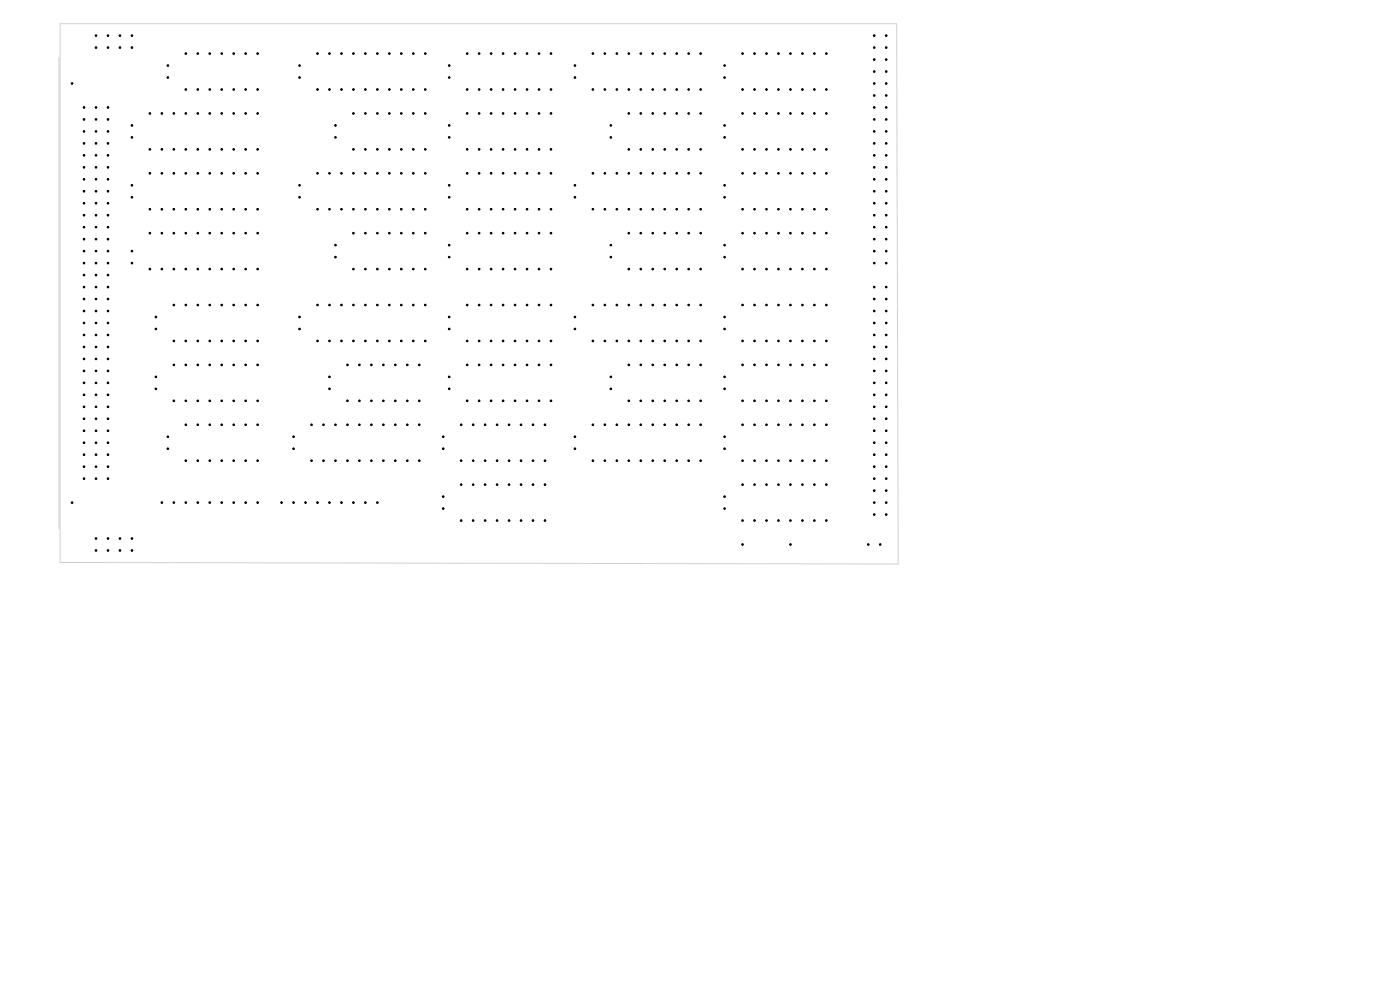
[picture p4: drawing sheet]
<svg xmlns="http://www.w3.org/2000/svg" width="297mm" height="210mm" viewBox="0 0 297 210" stroke-linecap="round" stroke-linejoin="round" font-family="sans-serif">
<path d="M12.5 12.2v100M12.7 5h177.5l.3 114.6-177.8-.3z" fill="none" stroke="#d0d2cd" stroke-width=".21"/>
<g fill="#000" stroke="#000" stroke-width=".21">
<circle cx="15.3" cy="17.7" r=".17"/>
<circle cx="20.4" cy="7.6" r=".17"/>
<circle cx="20.4" cy="10.1" r=".17"/>
<circle cx="22.9" cy="10.1" r=".17"/>
<circle cx="22.9" cy="7.6" r=".17"/>
<circle cx="25.4" cy="10.1" r=".17"/>
<circle cx="25.4" cy="7.6" r=".17"/>
<circle cx="28" cy="10.1" r=".17"/>
<circle cx="28" cy="7.6" r=".17"/>
<circle cx="35.6" cy="16.4" r=".17"/>
<circle cx="35.6" cy="13.9" r=".17"/>
<circle cx="39.4" cy="19" r=".17"/>
<circle cx="39.4" cy="11.4" r=".17"/>
<circle cx="42" cy="19" r=".17"/>
<circle cx="42" cy="11.4" r=".17"/>
<circle cx="44.5" cy="19" r=".17"/>
<circle cx="44.5" cy="11.4" r=".17"/>
<circle cx="47" cy="11.4" r=".17"/>
<circle cx="47" cy="19" r=".17"/>
<circle cx="49.6" cy="11.4" r=".17"/>
<circle cx="49.6" cy="19" r=".17"/>
<circle cx="52.1" cy="11.4" r=".17"/>
<circle cx="52.1" cy="19" r=".17"/>
<circle cx="54.7" cy="19" r=".17"/>
<circle cx="54.7" cy="11.4" r=".17"/>
<circle cx="63.5" cy="16.4" r=".17"/>
<circle cx="63.5" cy="13.9" r=".17"/>
<circle cx="67.4" cy="19" r=".17"/>
<circle cx="67.4" cy="11.4" r=".17"/>
<circle cx="69.9" cy="19" r=".17"/>
<circle cx="69.9" cy="11.4" r=".17"/>
<circle cx="72.4" cy="19" r=".17"/>
<circle cx="72.4" cy="11.4" r=".17"/>
<circle cx="75" cy="19" r=".17"/>
<circle cx="75" cy="11.4" r=".17"/>
<circle cx="77.5" cy="11.4" r=".17"/>
<circle cx="77.5" cy="19" r=".17"/>
<circle cx="80.1" cy="11.4" r=".17"/>
<circle cx="80.1" cy="19" r=".17"/>
<circle cx="82.6" cy="11.4" r=".17"/>
<circle cx="82.6" cy="19" r=".17"/>
<circle cx="85.1" cy="11.4" r=".17"/>
<circle cx="85.1" cy="19" r=".17"/>
<circle cx="87.7" cy="19" r=".17"/>
<circle cx="87.7" cy="11.4" r=".17"/>
<circle cx="90.2" cy="11.4" r=".17"/>
<circle cx="90.2" cy="19" r=".17"/>
<circle cx="95.3" cy="13.9" r=".17"/>
<circle cx="95.3" cy="16.4" r=".17"/>
<circle cx="99.1" cy="11.4" r=".17"/>
<circle cx="99.1" cy="19" r=".17"/>
<circle cx="101.6" cy="11.4" r=".17"/>
<circle cx="101.6" cy="19" r=".17"/>
<circle cx="104.2" cy="11.4" r=".17"/>
<circle cx="104.2" cy="19" r=".17"/>
<circle cx="106.7" cy="19" r=".17"/>
<circle cx="106.7" cy="11.4" r=".17"/>
<circle cx="109.3" cy="11.4" r=".17"/>
<circle cx="109.3" cy="19" r=".17"/>
<circle cx="111.8" cy="19" r=".17"/>
<circle cx="111.8" cy="11.4" r=".17"/>
<circle cx="114.3" cy="11.4" r=".17"/>
<circle cx="114.3" cy="19" r=".17"/>
<circle cx="116.9" cy="11.4" r=".17"/>
<circle cx="116.9" cy="19" r=".17"/>
<circle cx="122" cy="16.4" r=".17"/>
<circle cx="122" cy="13.9" r=".17"/>
<circle cx="125.8" cy="19" r=".17"/>
<circle cx="125.8" cy="11.4" r=".17"/>
<circle cx="128.3" cy="19" r=".17"/>
<circle cx="128.3" cy="11.4" r=".17"/>
<circle cx="130.9" cy="11.4" r=".17"/>
<circle cx="130.9" cy="19" r=".17"/>
<circle cx="133.4" cy="19" r=".17"/>
<circle cx="133.4" cy="11.4" r=".17"/>
<circle cx="135.9" cy="11.4" r=".17"/>
<circle cx="135.9" cy="19" r=".17"/>
<circle cx="138.5" cy="19" r=".17"/>
<circle cx="138.5" cy="11.4" r=".17"/>
<circle cx="141" cy="19" r=".17"/>
<circle cx="141" cy="11.4" r=".17"/>
<circle cx="143.6" cy="19" r=".17"/>
<circle cx="143.6" cy="11.4" r=".17"/>
<circle cx="146.1" cy="19" r=".17"/>
<circle cx="146.1" cy="11.4" r=".17"/>
<circle cx="148.6" cy="11.4" r=".17"/>
<circle cx="148.6" cy="19" r=".17"/>
<circle cx="153.7" cy="16.4" r=".17"/>
<circle cx="153.7" cy="13.9" r=".17"/>
<circle cx="157.5" cy="11.4" r=".17"/>
<circle cx="157.5" cy="19" r=".17"/>
<circle cx="160.1" cy="11.4" r=".17"/>
<circle cx="160.1" cy="19" r=".17"/>
<circle cx="162.6" cy="19" r=".17"/>
<circle cx="162.6" cy="11.4" r=".17"/>
<circle cx="165.1" cy="11.4" r=".17"/>
<circle cx="165.1" cy="19" r=".17"/>
<circle cx="167.7" cy="19" r=".17"/>
<circle cx="167.7" cy="11.4" r=".17"/>
<circle cx="170.2" cy="11.4" r=".17"/>
<circle cx="170.2" cy="19" r=".17"/>
<circle cx="172.8" cy="11.4" r=".17"/>
<circle cx="172.8" cy="19" r=".17"/>
<circle cx="175.3" cy="19" r=".17"/>
<circle cx="175.3" cy="11.4" r=".17"/>
<circle cx="185.5" cy="10.1" r=".17"/>
<circle cx="185.5" cy="7.6" r=".17"/>
<circle cx="185.5" cy="12.6" r=".17"/>
<circle cx="185.5" cy="15.2" r=".17"/>
<circle cx="185.5" cy="17.7" r=".17"/>
<circle cx="188" cy="10.1" r=".17"/>
<circle cx="188" cy="7.6" r=".17"/>
<circle cx="188" cy="12.6" r=".17"/>
<circle cx="188" cy="15.2" r=".17"/>
<circle cx="188" cy="17.7" r=".17"/>
<circle cx="17.8" cy="33" r=".17"/>
<circle cx="17.8" cy="35.5" r=".17"/>
<circle cx="17.8" cy="30.4" r=".17"/>
<circle cx="17.8" cy="27.9" r=".17"/>
<circle cx="17.8" cy="25.3" r=".17"/>
<circle cx="17.8" cy="22.8" r=".17"/>
<circle cx="17.8" cy="38" r=".17"/>
<circle cx="20.4" cy="35.5" r=".17"/>
<circle cx="20.4" cy="38" r=".17"/>
<circle cx="20.4" cy="33" r=".17"/>
<circle cx="20.4" cy="30.4" r=".17"/>
<circle cx="20.4" cy="27.9" r=".17"/>
<circle cx="20.4" cy="25.3" r=".17"/>
<circle cx="20.4" cy="22.8" r=".17"/>
<circle cx="22.9" cy="38" r=".17"/>
<circle cx="22.9" cy="30.4" r=".17"/>
<circle cx="22.9" cy="35.5" r=".17"/>
<circle cx="22.9" cy="27.9" r=".17"/>
<circle cx="22.9" cy="22.8" r=".17"/>
<circle cx="22.9" cy="33" r=".17"/>
<circle cx="22.9" cy="25.3" r=".17"/>
<circle cx="28" cy="39.3" r=".17"/>
<circle cx="28" cy="29.1" r=".17"/>
<circle cx="28" cy="26.6" r=".17"/>
<circle cx="31.8" cy="24.1" r=".17"/>
<circle cx="31.8" cy="36.8" r=".17"/>
<circle cx="31.8" cy="31.7" r=".17"/>
<circle cx="34.3" cy="36.8" r=".17"/>
<circle cx="34.3" cy="24.1" r=".17"/>
<circle cx="34.3" cy="31.7" r=".17"/>
<circle cx="36.9" cy="36.8" r=".17"/>
<circle cx="36.9" cy="31.7" r=".17"/>
<circle cx="36.9" cy="24.1" r=".17"/>
<circle cx="39.4" cy="24.1" r=".17"/>
<circle cx="39.4" cy="36.8" r=".17"/>
<circle cx="39.4" cy="31.7" r=".17"/>
<circle cx="42" cy="36.8" r=".17"/>
<circle cx="42" cy="31.7" r=".17"/>
<circle cx="42" cy="24.1" r=".17"/>
<circle cx="44.5" cy="24.1" r=".17"/>
<circle cx="44.5" cy="36.8" r=".17"/>
<circle cx="44.5" cy="31.7" r=".17"/>
<circle cx="47" cy="36.8" r=".17"/>
<circle cx="47" cy="24.1" r=".17"/>
<circle cx="47" cy="31.7" r=".17"/>
<circle cx="49.6" cy="36.8" r=".17"/>
<circle cx="49.6" cy="24.1" r=".17"/>
<circle cx="49.6" cy="31.7" r=".17"/>
<circle cx="52.1" cy="24.1" r=".17"/>
<circle cx="52.1" cy="36.8" r=".17"/>
<circle cx="52.1" cy="31.7" r=".17"/>
<circle cx="54.7" cy="24.1" r=".17"/>
<circle cx="54.7" cy="36.8" r=".17"/>
<circle cx="54.7" cy="31.7" r=".17"/>
<circle cx="63.5" cy="39.3" r=".17"/>
<circle cx="67.4" cy="36.8" r=".17"/>
<circle cx="69.9" cy="36.8" r=".17"/>
<circle cx="71.2" cy="26.6" r=".17"/>
<circle cx="71.2" cy="29.1" r=".17"/>
<circle cx="72.4" cy="36.8" r=".17"/>
<circle cx="75" cy="24.1" r=".17"/>
<circle cx="75" cy="31.7" r=".17"/>
<circle cx="75" cy="36.8" r=".17"/>
<circle cx="77.5" cy="31.7" r=".17"/>
<circle cx="77.5" cy="24.1" r=".17"/>
<circle cx="77.5" cy="36.8" r=".17"/>
<circle cx="80.1" cy="36.8" r=".17"/>
<circle cx="80.1" cy="31.7" r=".17"/>
<circle cx="80.1" cy="24.1" r=".17"/>
<circle cx="82.6" cy="36.8" r=".17"/>
<circle cx="82.6" cy="31.7" r=".17"/>
<circle cx="82.6" cy="24.1" r=".17"/>
<circle cx="85.1" cy="24.1" r=".17"/>
<circle cx="85.1" cy="31.7" r=".17"/>
<circle cx="85.1" cy="36.8" r=".17"/>
<circle cx="87.7" cy="31.7" r=".17"/>
<circle cx="87.7" cy="24.1" r=".17"/>
<circle cx="87.7" cy="36.8" r=".17"/>
<circle cx="90.2" cy="31.7" r=".17"/>
<circle cx="90.2" cy="36.8" r=".17"/>
<circle cx="90.2" cy="24.1" r=".17"/>
<circle cx="95.3" cy="39.3" r=".17"/>
<circle cx="95.3" cy="26.6" r=".17"/>
<circle cx="95.3" cy="29.1" r=".17"/>
<circle cx="99.1" cy="36.8" r=".17"/>
<circle cx="99.1" cy="31.7" r=".17"/>
<circle cx="99.1" cy="24.1" r=".17"/>
<circle cx="101.6" cy="36.8" r=".17"/>
<circle cx="101.6" cy="31.7" r=".17"/>
<circle cx="101.6" cy="24.1" r=".17"/>
<circle cx="104.2" cy="36.8" r=".17"/>
<circle cx="104.2" cy="24.1" r=".17"/>
<circle cx="104.2" cy="31.7" r=".17"/>
<circle cx="106.7" cy="24.1" r=".17"/>
<circle cx="106.7" cy="36.8" r=".17"/>
<circle cx="106.7" cy="31.7" r=".17"/>
<circle cx="109.3" cy="36.8" r=".17"/>
<circle cx="109.3" cy="31.7" r=".17"/>
<circle cx="109.3" cy="24.1" r=".17"/>
<circle cx="111.8" cy="24.1" r=".17"/>
<circle cx="111.8" cy="36.8" r=".17"/>
<circle cx="111.8" cy="31.7" r=".17"/>
<circle cx="114.3" cy="24.1" r=".17"/>
<circle cx="114.3" cy="36.8" r=".17"/>
<circle cx="114.3" cy="31.7" r=".17"/>
<circle cx="116.9" cy="31.7" r=".17"/>
<circle cx="116.9" cy="24.1" r=".17"/>
<circle cx="116.9" cy="36.8" r=".17"/>
<circle cx="122" cy="39.3" r=".17"/>
<circle cx="125.8" cy="36.8" r=".17"/>
<circle cx="128.3" cy="36.8" r=".17"/>
<circle cx="129.6" cy="29.1" r=".17"/>
<circle cx="129.6" cy="26.6" r=".17"/>
<circle cx="130.9" cy="36.8" r=".17"/>
<circle cx="133.4" cy="24.1" r=".17"/>
<circle cx="133.4" cy="36.8" r=".17"/>
<circle cx="133.4" cy="31.7" r=".17"/>
<circle cx="135.9" cy="31.7" r=".17"/>
<circle cx="135.9" cy="36.8" r=".17"/>
<circle cx="135.9" cy="24.1" r=".17"/>
<circle cx="138.5" cy="24.1" r=".17"/>
<circle cx="138.5" cy="31.7" r=".17"/>
<circle cx="138.5" cy="36.8" r=".17"/>
<circle cx="141" cy="24.1" r=".17"/>
<circle cx="141" cy="31.7" r=".17"/>
<circle cx="141" cy="36.8" r=".17"/>
<circle cx="143.6" cy="24.1" r=".17"/>
<circle cx="143.6" cy="31.7" r=".17"/>
<circle cx="143.6" cy="36.8" r=".17"/>
<circle cx="146.1" cy="24.1" r=".17"/>
<circle cx="146.1" cy="31.7" r=".17"/>
<circle cx="146.1" cy="36.8" r=".17"/>
<circle cx="148.6" cy="36.8" r=".17"/>
<circle cx="148.6" cy="24.1" r=".17"/>
<circle cx="148.6" cy="31.7" r=".17"/>
<circle cx="153.7" cy="29.1" r=".17"/>
<circle cx="153.7" cy="26.6" r=".17"/>
<circle cx="153.7" cy="39.3" r=".17"/>
<circle cx="157.5" cy="31.7" r=".17"/>
<circle cx="157.5" cy="24.1" r=".17"/>
<circle cx="157.5" cy="36.8" r=".17"/>
<circle cx="160.1" cy="31.7" r=".17"/>
<circle cx="160.1" cy="24.1" r=".17"/>
<circle cx="160.1" cy="36.8" r=".17"/>
<circle cx="162.6" cy="24.1" r=".17"/>
<circle cx="162.6" cy="36.8" r=".17"/>
<circle cx="162.6" cy="31.7" r=".17"/>
<circle cx="165.1" cy="31.7" r=".17"/>
<circle cx="165.1" cy="36.8" r=".17"/>
<circle cx="165.1" cy="24.1" r=".17"/>
<circle cx="167.7" cy="31.7" r=".17"/>
<circle cx="167.7" cy="24.1" r=".17"/>
<circle cx="167.7" cy="36.8" r=".17"/>
<circle cx="170.2" cy="31.7" r=".17"/>
<circle cx="170.2" cy="36.8" r=".17"/>
<circle cx="170.2" cy="24.1" r=".17"/>
<circle cx="172.8" cy="24.1" r=".17"/>
<circle cx="172.8" cy="36.8" r=".17"/>
<circle cx="172.8" cy="31.7" r=".17"/>
<circle cx="175.3" cy="36.8" r=".17"/>
<circle cx="175.3" cy="24.1" r=".17"/>
<circle cx="175.3" cy="31.7" r=".17"/>
<circle cx="185.5" cy="22.8" r=".17"/>
<circle cx="185.5" cy="33" r=".17"/>
<circle cx="185.5" cy="35.5" r=".17"/>
<circle cx="185.5" cy="38" r=".17"/>
<circle cx="185.5" cy="20.3" r=".17"/>
<circle cx="185.5" cy="25.3" r=".17"/>
<circle cx="185.5" cy="27.9" r=".17"/>
<circle cx="185.5" cy="30.4" r=".17"/>
<circle cx="188" cy="25.3" r=".17"/>
<circle cx="188" cy="38" r=".17"/>
<circle cx="188" cy="22.8" r=".17"/>
<circle cx="188" cy="33" r=".17"/>
<circle cx="188" cy="35.5" r=".17"/>
<circle cx="188" cy="27.9" r=".17"/>
<circle cx="188" cy="30.4" r=".17"/>
<circle cx="188" cy="20.3" r=".17"/>
<circle cx="17.8" cy="40.6" r=".17"/>
<circle cx="17.8" cy="43.1" r=".17"/>
<circle cx="17.8" cy="45.7" r=".17"/>
<circle cx="17.8" cy="55.8" r=".17"/>
<circle cx="17.8" cy="50.7" r=".17"/>
<circle cx="17.8" cy="48.2" r=".17"/>
<circle cx="17.8" cy="58.4" r=".17"/>
<circle cx="17.8" cy="53.3" r=".17"/>
<circle cx="20.4" cy="40.6" r=".17"/>
<circle cx="20.4" cy="43.1" r=".17"/>
<circle cx="20.4" cy="45.7" r=".17"/>
<circle cx="20.4" cy="58.4" r=".17"/>
<circle cx="20.4" cy="53.3" r=".17"/>
<circle cx="20.4" cy="50.7" r=".17"/>
<circle cx="20.4" cy="55.8" r=".17"/>
<circle cx="20.4" cy="48.2" r=".17"/>
<circle cx="22.9" cy="40.6" r=".17"/>
<circle cx="22.9" cy="43.1" r=".17"/>
<circle cx="22.9" cy="45.7" r=".17"/>
<circle cx="22.9" cy="53.3" r=".17"/>
<circle cx="22.9" cy="55.8" r=".17"/>
<circle cx="22.9" cy="48.2" r=".17"/>
<circle cx="22.9" cy="58.4" r=".17"/>
<circle cx="22.9" cy="50.7" r=".17"/>
<circle cx="28" cy="41.8" r=".17"/>
<circle cx="28" cy="53.3" r=".17"/>
<circle cx="28" cy="55.8" r=".17"/>
<circle cx="31.8" cy="57.1" r=".17"/>
<circle cx="31.8" cy="44.4" r=".17"/>
<circle cx="31.8" cy="49.5" r=".17"/>
<circle cx="34.3" cy="44.4" r=".17"/>
<circle cx="34.3" cy="57.1" r=".17"/>
<circle cx="34.3" cy="49.5" r=".17"/>
<circle cx="36.9" cy="49.5" r=".17"/>
<circle cx="36.9" cy="44.4" r=".17"/>
<circle cx="36.9" cy="57.1" r=".17"/>
<circle cx="39.4" cy="49.5" r=".17"/>
<circle cx="39.4" cy="44.4" r=".17"/>
<circle cx="39.4" cy="57.1" r=".17"/>
<circle cx="42" cy="44.4" r=".17"/>
<circle cx="42" cy="57.1" r=".17"/>
<circle cx="42" cy="49.5" r=".17"/>
<circle cx="44.5" cy="44.4" r=".17"/>
<circle cx="44.5" cy="49.5" r=".17"/>
<circle cx="44.5" cy="57.1" r=".17"/>
<circle cx="47" cy="49.5" r=".17"/>
<circle cx="47" cy="57.1" r=".17"/>
<circle cx="47" cy="44.4" r=".17"/>
<circle cx="49.6" cy="49.5" r=".17"/>
<circle cx="49.6" cy="44.4" r=".17"/>
<circle cx="49.6" cy="57.1" r=".17"/>
<circle cx="52.1" cy="49.5" r=".17"/>
<circle cx="52.1" cy="57.1" r=".17"/>
<circle cx="52.1" cy="44.4" r=".17"/>
<circle cx="54.7" cy="49.5" r=".17"/>
<circle cx="54.7" cy="44.4" r=".17"/>
<circle cx="54.7" cy="57.1" r=".17"/>
<circle cx="63.5" cy="41.8" r=".17"/>
<circle cx="67.4" cy="44.4" r=".17"/>
<circle cx="69.9" cy="44.4" r=".17"/>
<circle cx="71.2" cy="54.5" r=".17"/>
<circle cx="71.2" cy="52" r=".17"/>
<circle cx="72.4" cy="44.4" r=".17"/>
<circle cx="75" cy="44.4" r=".17"/>
<circle cx="75" cy="49.5" r=".17"/>
<circle cx="75" cy="57.1" r=".17"/>
<circle cx="77.5" cy="49.5" r=".17"/>
<circle cx="77.5" cy="44.4" r=".17"/>
<circle cx="77.5" cy="57.1" r=".17"/>
<circle cx="80.1" cy="57.1" r=".17"/>
<circle cx="80.1" cy="44.4" r=".17"/>
<circle cx="80.1" cy="49.5" r=".17"/>
<circle cx="82.6" cy="49.5" r=".17"/>
<circle cx="82.6" cy="57.1" r=".17"/>
<circle cx="82.6" cy="44.4" r=".17"/>
<circle cx="85.1" cy="49.5" r=".17"/>
<circle cx="85.1" cy="44.4" r=".17"/>
<circle cx="85.1" cy="57.1" r=".17"/>
<circle cx="87.7" cy="44.4" r=".17"/>
<circle cx="87.7" cy="49.5" r=".17"/>
<circle cx="87.7" cy="57.1" r=".17"/>
<circle cx="90.2" cy="44.4" r=".17"/>
<circle cx="90.2" cy="57.1" r=".17"/>
<circle cx="90.2" cy="49.5" r=".17"/>
<circle cx="95.3" cy="41.8" r=".17"/>
<circle cx="95.3" cy="54.5" r=".17"/>
<circle cx="95.3" cy="52" r=".17"/>
<circle cx="99.1" cy="44.4" r=".17"/>
<circle cx="99.1" cy="57.1" r=".17"/>
<circle cx="99.1" cy="49.5" r=".17"/>
<circle cx="101.6" cy="44.4" r=".17"/>
<circle cx="101.6" cy="57.1" r=".17"/>
<circle cx="101.6" cy="49.5" r=".17"/>
<circle cx="104.2" cy="49.5" r=".17"/>
<circle cx="104.2" cy="44.4" r=".17"/>
<circle cx="104.2" cy="57.1" r=".17"/>
<circle cx="106.7" cy="44.4" r=".17"/>
<circle cx="106.7" cy="49.5" r=".17"/>
<circle cx="106.7" cy="57.1" r=".17"/>
<circle cx="109.3" cy="44.4" r=".17"/>
<circle cx="109.3" cy="49.5" r=".17"/>
<circle cx="109.3" cy="57.1" r=".17"/>
<circle cx="111.8" cy="49.5" r=".17"/>
<circle cx="111.8" cy="44.4" r=".17"/>
<circle cx="111.8" cy="57.1" r=".17"/>
<circle cx="114.3" cy="57.1" r=".17"/>
<circle cx="114.3" cy="49.5" r=".17"/>
<circle cx="114.3" cy="44.4" r=".17"/>
<circle cx="116.9" cy="49.5" r=".17"/>
<circle cx="116.9" cy="44.4" r=".17"/>
<circle cx="116.9" cy="57.1" r=".17"/>
<circle cx="122" cy="41.8" r=".17"/>
<circle cx="125.8" cy="44.4" r=".17"/>
<circle cx="128.3" cy="44.4" r=".17"/>
<circle cx="129.6" cy="54.5" r=".17"/>
<circle cx="129.6" cy="52" r=".17"/>
<circle cx="130.9" cy="44.4" r=".17"/>
<circle cx="133.4" cy="49.5" r=".17"/>
<circle cx="133.4" cy="44.4" r=".17"/>
<circle cx="133.4" cy="57.1" r=".17"/>
<circle cx="135.9" cy="57.1" r=".17"/>
<circle cx="135.9" cy="49.5" r=".17"/>
<circle cx="135.9" cy="44.4" r=".17"/>
<circle cx="138.5" cy="49.5" r=".17"/>
<circle cx="138.5" cy="44.4" r=".17"/>
<circle cx="138.5" cy="57.1" r=".17"/>
<circle cx="141" cy="57.1" r=".17"/>
<circle cx="141" cy="44.4" r=".17"/>
<circle cx="141" cy="49.5" r=".17"/>
<circle cx="143.6" cy="49.5" r=".17"/>
<circle cx="143.6" cy="44.4" r=".17"/>
<circle cx="143.6" cy="57.1" r=".17"/>
<circle cx="146.1" cy="49.5" r=".17"/>
<circle cx="146.1" cy="44.4" r=".17"/>
<circle cx="146.1" cy="57.1" r=".17"/>
<circle cx="148.6" cy="49.5" r=".17"/>
<circle cx="148.6" cy="57.1" r=".17"/>
<circle cx="148.6" cy="44.4" r=".17"/>
<circle cx="153.7" cy="41.8" r=".17"/>
<circle cx="153.7" cy="52" r=".17"/>
<circle cx="153.7" cy="54.5" r=".17"/>
<circle cx="157.5" cy="57.1" r=".17"/>
<circle cx="157.5" cy="44.4" r=".17"/>
<circle cx="157.5" cy="49.5" r=".17"/>
<circle cx="160.1" cy="44.4" r=".17"/>
<circle cx="160.1" cy="49.5" r=".17"/>
<circle cx="160.1" cy="57.1" r=".17"/>
<circle cx="162.6" cy="44.4" r=".17"/>
<circle cx="162.6" cy="49.5" r=".17"/>
<circle cx="162.6" cy="57.1" r=".17"/>
<circle cx="165.1" cy="57.1" r=".17"/>
<circle cx="165.1" cy="49.5" r=".17"/>
<circle cx="165.1" cy="44.4" r=".17"/>
<circle cx="167.7" cy="57.1" r=".17"/>
<circle cx="167.7" cy="44.4" r=".17"/>
<circle cx="167.7" cy="49.5" r=".17"/>
<circle cx="170.2" cy="44.4" r=".17"/>
<circle cx="170.2" cy="57.1" r=".17"/>
<circle cx="170.2" cy="49.5" r=".17"/>
<circle cx="172.8" cy="49.5" r=".17"/>
<circle cx="172.8" cy="44.4" r=".17"/>
<circle cx="172.8" cy="57.1" r=".17"/>
<circle cx="175.3" cy="49.5" r=".17"/>
<circle cx="175.3" cy="44.4" r=".17"/>
<circle cx="175.3" cy="57.1" r=".17"/>
<circle cx="185.5" cy="43.1" r=".17"/>
<circle cx="185.5" cy="40.6" r=".17"/>
<circle cx="185.5" cy="45.7" r=".17"/>
<circle cx="185.5" cy="50.7" r=".17"/>
<circle cx="185.5" cy="53.3" r=".17"/>
<circle cx="185.5" cy="48.2" r=".17"/>
<circle cx="185.5" cy="55.8" r=".17"/>
<circle cx="188" cy="43.1" r=".17"/>
<circle cx="188" cy="40.6" r=".17"/>
<circle cx="188" cy="48.2" r=".17"/>
<circle cx="188" cy="45.7" r=".17"/>
<circle cx="188" cy="53.3" r=".17"/>
<circle cx="188" cy="55.8" r=".17"/>
<circle cx="188" cy="50.7" r=".17"/>
<circle cx="17.8" cy="76.1" r=".17"/>
<circle cx="17.8" cy="73.6" r=".17"/>
<circle cx="17.8" cy="66" r=".17"/>
<circle cx="17.8" cy="63.4" r=".17"/>
<circle cx="17.8" cy="68.5" r=".17"/>
<circle cx="17.8" cy="60.9" r=".17"/>
<circle cx="17.8" cy="78.7" r=".17"/>
<circle cx="17.8" cy="71.1" r=".17"/>
<circle cx="20.4" cy="60.9" r=".17"/>
<circle cx="20.4" cy="76.1" r=".17"/>
<circle cx="20.4" cy="73.6" r=".17"/>
<circle cx="20.4" cy="66" r=".17"/>
<circle cx="20.4" cy="63.4" r=".17"/>
<circle cx="20.4" cy="68.5" r=".17"/>
<circle cx="20.4" cy="71.1" r=".17"/>
<circle cx="20.4" cy="78.7" r=".17"/>
<circle cx="22.9" cy="66" r=".17"/>
<circle cx="22.9" cy="76.1" r=".17"/>
<circle cx="22.9" cy="73.6" r=".17"/>
<circle cx="22.9" cy="60.9" r=".17"/>
<circle cx="22.9" cy="63.4" r=".17"/>
<circle cx="22.9" cy="68.5" r=".17"/>
<circle cx="22.9" cy="78.7" r=".17"/>
<circle cx="22.9" cy="71.1" r=".17"/>
<circle cx="33.1" cy="79.9" r=".17"/>
<circle cx="33.1" cy="69.8" r=".17"/>
<circle cx="33.1" cy="67.2" r=".17"/>
<circle cx="36.9" cy="72.3" r=".17"/>
<circle cx="36.9" cy="77.4" r=".17"/>
<circle cx="36.9" cy="64.7" r=".17"/>
<circle cx="39.4" cy="64.7" r=".17"/>
<circle cx="39.4" cy="72.3" r=".17"/>
<circle cx="39.4" cy="77.4" r=".17"/>
<circle cx="42" cy="77.4" r=".17"/>
<circle cx="42" cy="64.7" r=".17"/>
<circle cx="42" cy="72.3" r=".17"/>
<circle cx="44.5" cy="72.3" r=".17"/>
<circle cx="44.5" cy="77.4" r=".17"/>
<circle cx="44.5" cy="64.7" r=".17"/>
<circle cx="47" cy="72.3" r=".17"/>
<circle cx="47" cy="64.7" r=".17"/>
<circle cx="47" cy="77.4" r=".17"/>
<circle cx="49.6" cy="72.3" r=".17"/>
<circle cx="49.6" cy="77.4" r=".17"/>
<circle cx="49.6" cy="64.7" r=".17"/>
<circle cx="52.1" cy="72.3" r=".17"/>
<circle cx="52.1" cy="77.4" r=".17"/>
<circle cx="52.1" cy="64.7" r=".17"/>
<circle cx="54.7" cy="72.3" r=".17"/>
<circle cx="54.7" cy="64.7" r=".17"/>
<circle cx="54.7" cy="77.4" r=".17"/>
<circle cx="63.5" cy="67.2" r=".17"/>
<circle cx="63.5" cy="69.8" r=".17"/>
<circle cx="67.4" cy="72.3" r=".17"/>
<circle cx="67.4" cy="64.7" r=".17"/>
<circle cx="69.9" cy="79.9" r=".17"/>
<circle cx="69.9" cy="72.3" r=".17"/>
<circle cx="69.9" cy="64.7" r=".17"/>
<circle cx="72.4" cy="72.3" r=".17"/>
<circle cx="72.4" cy="64.7" r=".17"/>
<circle cx="73.7" cy="77.4" r=".17"/>
<circle cx="75" cy="72.3" r=".17"/>
<circle cx="75" cy="64.7" r=".17"/>
<circle cx="76.2" cy="77.4" r=".17"/>
<circle cx="77.5" cy="72.3" r=".17"/>
<circle cx="77.5" cy="64.7" r=".17"/>
<circle cx="78.8" cy="77.4" r=".17"/>
<circle cx="80.1" cy="72.3" r=".17"/>
<circle cx="80.1" cy="64.7" r=".17"/>
<circle cx="81.3" cy="77.4" r=".17"/>
<circle cx="82.6" cy="72.3" r=".17"/>
<circle cx="82.6" cy="64.7" r=".17"/>
<circle cx="83.9" cy="77.4" r=".17"/>
<circle cx="85.1" cy="72.3" r=".17"/>
<circle cx="85.1" cy="64.7" r=".17"/>
<circle cx="86.4" cy="77.4" r=".17"/>
<circle cx="87.7" cy="72.3" r=".17"/>
<circle cx="87.7" cy="64.7" r=".17"/>
<circle cx="88.9" cy="77.4" r=".17"/>
<circle cx="90.2" cy="72.3" r=".17"/>
<circle cx="90.2" cy="64.7" r=".17"/>
<circle cx="95.3" cy="67.2" r=".17"/>
<circle cx="95.3" cy="79.9" r=".17"/>
<circle cx="95.3" cy="69.8" r=".17"/>
<circle cx="99.1" cy="64.7" r=".17"/>
<circle cx="99.1" cy="77.4" r=".17"/>
<circle cx="99.1" cy="72.3" r=".17"/>
<circle cx="101.6" cy="72.3" r=".17"/>
<circle cx="101.6" cy="77.4" r=".17"/>
<circle cx="101.6" cy="64.7" r=".17"/>
<circle cx="104.2" cy="64.7" r=".17"/>
<circle cx="104.2" cy="77.4" r=".17"/>
<circle cx="104.2" cy="72.3" r=".17"/>
<circle cx="106.7" cy="64.7" r=".17"/>
<circle cx="106.7" cy="72.3" r=".17"/>
<circle cx="106.7" cy="77.4" r=".17"/>
<circle cx="109.3" cy="77.4" r=".17"/>
<circle cx="109.3" cy="64.7" r=".17"/>
<circle cx="109.3" cy="72.3" r=".17"/>
<circle cx="111.8" cy="77.4" r=".17"/>
<circle cx="111.8" cy="64.7" r=".17"/>
<circle cx="111.8" cy="72.3" r=".17"/>
<circle cx="114.3" cy="64.7" r=".17"/>
<circle cx="114.3" cy="77.4" r=".17"/>
<circle cx="114.3" cy="72.3" r=".17"/>
<circle cx="116.9" cy="72.3" r=".17"/>
<circle cx="116.9" cy="77.4" r=".17"/>
<circle cx="116.9" cy="64.7" r=".17"/>
<circle cx="122" cy="67.2" r=".17"/>
<circle cx="122" cy="69.8" r=".17"/>
<circle cx="125.8" cy="64.7" r=".17"/>
<circle cx="125.8" cy="72.3" r=".17"/>
<circle cx="128.3" cy="72.3" r=".17"/>
<circle cx="128.3" cy="64.7" r=".17"/>
<circle cx="129.6" cy="79.9" r=".17"/>
<circle cx="130.9" cy="72.3" r=".17"/>
<circle cx="130.9" cy="64.7" r=".17"/>
<circle cx="133.4" cy="72.3" r=".17"/>
<circle cx="133.4" cy="77.4" r=".17"/>
<circle cx="133.4" cy="64.7" r=".17"/>
<circle cx="135.9" cy="64.7" r=".17"/>
<circle cx="135.9" cy="72.3" r=".17"/>
<circle cx="135.9" cy="77.4" r=".17"/>
<circle cx="138.5" cy="64.7" r=".17"/>
<circle cx="138.5" cy="72.3" r=".17"/>
<circle cx="138.5" cy="77.4" r=".17"/>
<circle cx="141" cy="64.7" r=".17"/>
<circle cx="141" cy="72.3" r=".17"/>
<circle cx="141" cy="77.4" r=".17"/>
<circle cx="143.6" cy="72.3" r=".17"/>
<circle cx="143.6" cy="77.4" r=".17"/>
<circle cx="143.6" cy="64.7" r=".17"/>
<circle cx="146.1" cy="64.7" r=".17"/>
<circle cx="146.1" cy="72.3" r=".17"/>
<circle cx="146.1" cy="77.4" r=".17"/>
<circle cx="148.6" cy="77.4" r=".17"/>
<circle cx="148.6" cy="64.7" r=".17"/>
<circle cx="148.6" cy="72.3" r=".17"/>
<circle cx="153.7" cy="79.9" r=".17"/>
<circle cx="153.7" cy="69.8" r=".17"/>
<circle cx="153.7" cy="67.2" r=".17"/>
<circle cx="157.5" cy="72.3" r=".17"/>
<circle cx="157.5" cy="64.7" r=".17"/>
<circle cx="157.5" cy="77.4" r=".17"/>
<circle cx="160.1" cy="77.4" r=".17"/>
<circle cx="160.1" cy="72.3" r=".17"/>
<circle cx="160.1" cy="64.7" r=".17"/>
<circle cx="162.6" cy="77.4" r=".17"/>
<circle cx="162.6" cy="64.7" r=".17"/>
<circle cx="162.6" cy="72.3" r=".17"/>
<circle cx="165.1" cy="77.4" r=".17"/>
<circle cx="165.1" cy="72.3" r=".17"/>
<circle cx="165.1" cy="64.7" r=".17"/>
<circle cx="167.7" cy="77.4" r=".17"/>
<circle cx="167.7" cy="64.7" r=".17"/>
<circle cx="167.7" cy="72.3" r=".17"/>
<circle cx="170.2" cy="72.3" r=".17"/>
<circle cx="170.2" cy="77.4" r=".17"/>
<circle cx="170.2" cy="64.7" r=".17"/>
<circle cx="172.8" cy="64.7" r=".17"/>
<circle cx="172.8" cy="72.3" r=".17"/>
<circle cx="172.8" cy="77.4" r=".17"/>
<circle cx="175.3" cy="72.3" r=".17"/>
<circle cx="175.3" cy="64.7" r=".17"/>
<circle cx="175.3" cy="77.4" r=".17"/>
<circle cx="185.5" cy="63.4" r=".17"/>
<circle cx="185.5" cy="66" r=".17"/>
<circle cx="185.5" cy="60.9" r=".17"/>
<circle cx="185.5" cy="78.7" r=".17"/>
<circle cx="185.5" cy="71.1" r=".17"/>
<circle cx="185.5" cy="68.5" r=".17"/>
<circle cx="185.5" cy="76.1" r=".17"/>
<circle cx="185.5" cy="73.6" r=".17"/>
<circle cx="188" cy="68.5" r=".17"/>
<circle cx="188" cy="66" r=".17"/>
<circle cx="188" cy="60.9" r=".17"/>
<circle cx="188" cy="71.1" r=".17"/>
<circle cx="188" cy="76.1" r=".17"/>
<circle cx="188" cy="63.4" r=".17"/>
<circle cx="188" cy="73.6" r=".17"/>
<circle cx="188" cy="78.7" r=".17"/>
<circle cx="17.8" cy="83.8" r=".17"/>
<circle cx="17.8" cy="88.8" r=".17"/>
<circle cx="17.8" cy="86.3" r=".17"/>
<circle cx="17.8" cy="93.9" r=".17"/>
<circle cx="17.8" cy="91.4" r=".17"/>
<circle cx="17.8" cy="96.5" r=".17"/>
<circle cx="17.8" cy="81.2" r=".17"/>
<circle cx="17.8" cy="99" r=".17"/>
<circle cx="20.4" cy="86.3" r=".17"/>
<circle cx="20.4" cy="81.2" r=".17"/>
<circle cx="20.4" cy="83.8" r=".17"/>
<circle cx="20.4" cy="91.4" r=".17"/>
<circle cx="20.4" cy="96.5" r=".17"/>
<circle cx="20.4" cy="99" r=".17"/>
<circle cx="20.4" cy="93.9" r=".17"/>
<circle cx="20.4" cy="88.8" r=".17"/>
<circle cx="22.9" cy="91.4" r=".17"/>
<circle cx="22.9" cy="96.5" r=".17"/>
<circle cx="22.9" cy="99" r=".17"/>
<circle cx="22.9" cy="81.2" r=".17"/>
<circle cx="22.9" cy="93.9" r=".17"/>
<circle cx="22.9" cy="88.8" r=".17"/>
<circle cx="22.9" cy="83.8" r=".17"/>
<circle cx="22.9" cy="86.3" r=".17"/>
<circle cx="33.1" cy="82.5" r=".17"/>
<circle cx="35.6" cy="92.6" r=".17"/>
<circle cx="35.6" cy="95.2" r=".17"/>
<circle cx="36.9" cy="85" r=".17"/>
<circle cx="39.4" cy="90.1" r=".17"/>
<circle cx="39.4" cy="85" r=".17"/>
<circle cx="39.4" cy="97.7" r=".17"/>
<circle cx="42" cy="90.1" r=".17"/>
<circle cx="42" cy="85" r=".17"/>
<circle cx="42" cy="97.7" r=".17"/>
<circle cx="44.5" cy="85" r=".17"/>
<circle cx="44.5" cy="97.7" r=".17"/>
<circle cx="44.5" cy="90.1" r=".17"/>
<circle cx="47" cy="97.7" r=".17"/>
<circle cx="47" cy="90.1" r=".17"/>
<circle cx="47" cy="85" r=".17"/>
<circle cx="49.6" cy="97.7" r=".17"/>
<circle cx="49.6" cy="90.1" r=".17"/>
<circle cx="49.6" cy="85" r=".17"/>
<circle cx="52.1" cy="97.7" r=".17"/>
<circle cx="52.1" cy="90.1" r=".17"/>
<circle cx="52.1" cy="85" r=".17"/>
<circle cx="54.7" cy="97.7" r=".17"/>
<circle cx="54.7" cy="85" r=".17"/>
<circle cx="54.7" cy="90.1" r=".17"/>
<circle cx="62.3" cy="92.6" r=".17"/>
<circle cx="62.3" cy="95.2" r=".17"/>
<circle cx="66.1" cy="90.1" r=".17"/>
<circle cx="66.1" cy="97.7" r=".17"/>
<circle cx="68.6" cy="97.7" r=".17"/>
<circle cx="68.6" cy="90.1" r=".17"/>
<circle cx="69.9" cy="82.5" r=".17"/>
<circle cx="71.2" cy="90.1" r=".17"/>
<circle cx="71.2" cy="97.7" r=".17"/>
<circle cx="73.7" cy="90.1" r=".17"/>
<circle cx="73.7" cy="85" r=".17"/>
<circle cx="73.7" cy="97.7" r=".17"/>
<circle cx="76.2" cy="97.7" r=".17"/>
<circle cx="76.2" cy="85" r=".17"/>
<circle cx="76.2" cy="90.1" r=".17"/>
<circle cx="78.8" cy="85" r=".17"/>
<circle cx="78.8" cy="90.1" r=".17"/>
<circle cx="78.8" cy="97.7" r=".17"/>
<circle cx="81.3" cy="97.7" r=".17"/>
<circle cx="81.3" cy="85" r=".17"/>
<circle cx="81.3" cy="90.1" r=".17"/>
<circle cx="83.9" cy="90.1" r=".17"/>
<circle cx="83.9" cy="85" r=".17"/>
<circle cx="83.9" cy="97.7" r=".17"/>
<circle cx="86.4" cy="97.7" r=".17"/>
<circle cx="86.4" cy="85" r=".17"/>
<circle cx="86.4" cy="90.1" r=".17"/>
<circle cx="88.9" cy="85" r=".17"/>
<circle cx="88.9" cy="90.1" r=".17"/>
<circle cx="88.9" cy="97.7" r=".17"/>
<circle cx="94" cy="92.6" r=".17"/>
<circle cx="94" cy="95.2" r=".17"/>
<circle cx="95.3" cy="82.5" r=".17"/>
<circle cx="97.8" cy="97.7" r=".17"/>
<circle cx="97.8" cy="90.1" r=".17"/>
<circle cx="99.1" cy="85" r=".17"/>
<circle cx="100.4" cy="90.1" r=".17"/>
<circle cx="100.4" cy="97.7" r=".17"/>
<circle cx="101.6" cy="85" r=".17"/>
<circle cx="102.9" cy="90.1" r=".17"/>
<circle cx="102.9" cy="97.7" r=".17"/>
<circle cx="104.2" cy="85" r=".17"/>
<circle cx="105.5" cy="90.1" r=".17"/>
<circle cx="105.5" cy="97.7" r=".17"/>
<circle cx="106.7" cy="85" r=".17"/>
<circle cx="108" cy="97.7" r=".17"/>
<circle cx="108" cy="90.1" r=".17"/>
<circle cx="109.3" cy="85" r=".17"/>
<circle cx="110.5" cy="90.1" r=".17"/>
<circle cx="110.5" cy="97.7" r=".17"/>
<circle cx="111.8" cy="85" r=".17"/>
<circle cx="113.1" cy="90.1" r=".17"/>
<circle cx="113.1" cy="97.7" r=".17"/>
<circle cx="114.3" cy="85" r=".17"/>
<circle cx="115.6" cy="97.7" r=".17"/>
<circle cx="115.6" cy="90.1" r=".17"/>
<circle cx="116.9" cy="85" r=".17"/>
<circle cx="122" cy="92.6" r=".17"/>
<circle cx="122" cy="95.2" r=".17"/>
<circle cx="125.8" cy="97.7" r=".17"/>
<circle cx="125.8" cy="90.1" r=".17"/>
<circle cx="128.3" cy="90.1" r=".17"/>
<circle cx="128.3" cy="97.7" r=".17"/>
<circle cx="129.6" cy="82.5" r=".17"/>
<circle cx="130.9" cy="90.1" r=".17"/>
<circle cx="130.9" cy="97.7" r=".17"/>
<circle cx="133.4" cy="97.7" r=".17"/>
<circle cx="133.4" cy="85" r=".17"/>
<circle cx="133.4" cy="90.1" r=".17"/>
<circle cx="135.9" cy="90.1" r=".17"/>
<circle cx="135.9" cy="85" r=".17"/>
<circle cx="135.9" cy="97.7" r=".17"/>
<circle cx="138.5" cy="85" r=".17"/>
<circle cx="138.5" cy="97.7" r=".17"/>
<circle cx="138.5" cy="90.1" r=".17"/>
<circle cx="141" cy="90.1" r=".17"/>
<circle cx="141" cy="85" r=".17"/>
<circle cx="141" cy="97.7" r=".17"/>
<circle cx="143.6" cy="97.7" r=".17"/>
<circle cx="143.6" cy="85" r=".17"/>
<circle cx="143.6" cy="90.1" r=".17"/>
<circle cx="146.1" cy="85" r=".17"/>
<circle cx="146.1" cy="97.7" r=".17"/>
<circle cx="146.1" cy="90.1" r=".17"/>
<circle cx="148.6" cy="90.1" r=".17"/>
<circle cx="148.6" cy="85" r=".17"/>
<circle cx="148.6" cy="97.7" r=".17"/>
<circle cx="153.7" cy="95.2" r=".17"/>
<circle cx="153.7" cy="82.5" r=".17"/>
<circle cx="153.7" cy="92.6" r=".17"/>
<circle cx="157.5" cy="85" r=".17"/>
<circle cx="157.5" cy="90.1" r=".17"/>
<circle cx="157.5" cy="97.7" r=".17"/>
<circle cx="160.1" cy="97.7" r=".17"/>
<circle cx="160.1" cy="85" r=".17"/>
<circle cx="160.1" cy="90.1" r=".17"/>
<circle cx="162.6" cy="90.1" r=".17"/>
<circle cx="162.6" cy="85" r=".17"/>
<circle cx="162.6" cy="97.7" r=".17"/>
<circle cx="165.1" cy="90.1" r=".17"/>
<circle cx="165.1" cy="97.7" r=".17"/>
<circle cx="165.1" cy="85" r=".17"/>
<circle cx="167.7" cy="85" r=".17"/>
<circle cx="167.7" cy="90.1" r=".17"/>
<circle cx="167.7" cy="97.7" r=".17"/>
<circle cx="170.2" cy="90.1" r=".17"/>
<circle cx="170.2" cy="97.7" r=".17"/>
<circle cx="170.2" cy="85" r=".17"/>
<circle cx="172.8" cy="85" r=".17"/>
<circle cx="172.8" cy="90.1" r=".17"/>
<circle cx="172.8" cy="97.7" r=".17"/>
<circle cx="175.3" cy="97.7" r=".17"/>
<circle cx="175.3" cy="90.1" r=".17"/>
<circle cx="175.3" cy="85" r=".17"/>
<circle cx="185.5" cy="99" r=".17"/>
<circle cx="185.5" cy="81.2" r=".17"/>
<circle cx="185.5" cy="86.3" r=".17"/>
<circle cx="185.5" cy="88.8" r=".17"/>
<circle cx="185.5" cy="83.8" r=".17"/>
<circle cx="185.5" cy="91.4" r=".17"/>
<circle cx="185.5" cy="93.9" r=".17"/>
<circle cx="185.5" cy="96.5" r=".17"/>
<circle cx="188" cy="93.9" r=".17"/>
<circle cx="188" cy="96.5" r=".17"/>
<circle cx="188" cy="99" r=".17"/>
<circle cx="188" cy="91.4" r=".17"/>
<circle cx="188" cy="81.2" r=".17"/>
<circle cx="188" cy="83.8" r=".17"/>
<circle cx="188" cy="86.3" r=".17"/>
<circle cx="188" cy="88.8" r=".17"/>
<circle cx="15.3" cy="106.6" r=".17"/>
<circle cx="17.8" cy="101.5" r=".17"/>
<circle cx="20.4" cy="116.8" r=".17"/>
<circle cx="20.4" cy="101.5" r=".17"/>
<circle cx="20.4" cy="114.2" r=".17"/>
<circle cx="22.9" cy="116.8" r=".17"/>
<circle cx="22.9" cy="101.5" r=".17"/>
<circle cx="22.9" cy="114.2" r=".17"/>
<circle cx="25.4" cy="116.8" r=".17"/>
<circle cx="25.4" cy="114.2" r=".17"/>
<circle cx="28" cy="116.8" r=".17"/>
<circle cx="28" cy="114.2" r=".17"/>
<circle cx="34.3" cy="106.6" r=".17"/>
<circle cx="36.9" cy="106.6" r=".17"/>
<circle cx="39.4" cy="106.6" r=".17"/>
<circle cx="42" cy="106.6" r=".17"/>
<circle cx="44.5" cy="106.6" r=".17"/>
<circle cx="47" cy="106.6" r=".17"/>
<circle cx="49.6" cy="106.6" r=".17"/>
<circle cx="52.1" cy="106.6" r=".17"/>
<circle cx="54.7" cy="106.6" r=".17"/>
<circle cx="59.7" cy="106.6" r=".17"/>
<circle cx="62.3" cy="106.6" r=".17"/>
<circle cx="64.8" cy="106.6" r=".17"/>
<circle cx="67.4" cy="106.6" r=".17"/>
<circle cx="69.9" cy="106.6" r=".17"/>
<circle cx="72.4" cy="106.6" r=".17"/>
<circle cx="75" cy="106.6" r=".17"/>
<circle cx="77.5" cy="106.6" r=".17"/>
<circle cx="80.1" cy="106.6" r=".17"/>
<circle cx="94" cy="107.9" r=".17"/>
<circle cx="94" cy="105.3" r=".17"/>
<circle cx="97.8" cy="102.8" r=".17"/>
<circle cx="97.8" cy="110.4" r=".17"/>
<circle cx="100.4" cy="110.4" r=".17"/>
<circle cx="100.4" cy="102.8" r=".17"/>
<circle cx="102.9" cy="102.8" r=".17"/>
<circle cx="102.9" cy="110.4" r=".17"/>
<circle cx="105.5" cy="102.8" r=".17"/>
<circle cx="105.5" cy="110.4" r=".17"/>
<circle cx="108" cy="110.4" r=".17"/>
<circle cx="108" cy="102.8" r=".17"/>
<circle cx="110.5" cy="102.8" r=".17"/>
<circle cx="110.5" cy="110.4" r=".17"/>
<circle cx="113.1" cy="102.8" r=".17"/>
<circle cx="113.1" cy="110.4" r=".17"/>
<circle cx="115.6" cy="102.8" r=".17"/>
<circle cx="115.6" cy="110.4" r=".17"/>
<circle cx="153.7" cy="107.9" r=".17"/>
<circle cx="153.7" cy="105.3" r=".17"/>
<circle cx="157.5" cy="102.8" r=".17"/>
<circle cx="157.5" cy="110.4" r=".17"/>
<circle cx="157.5" cy="115.5" r=".17"/>
<circle cx="160.1" cy="110.4" r=".17"/>
<circle cx="160.1" cy="102.8" r=".17"/>
<circle cx="162.6" cy="102.8" r=".17"/>
<circle cx="162.6" cy="110.4" r=".17"/>
<circle cx="165.1" cy="102.8" r=".17"/>
<circle cx="165.1" cy="110.4" r=".17"/>
<circle cx="167.7" cy="102.8" r=".17"/>
<circle cx="167.7" cy="115.5" r=".17"/>
<circle cx="167.7" cy="110.4" r=".17"/>
<circle cx="170.2" cy="102.8" r=".17"/>
<circle cx="170.2" cy="110.4" r=".17"/>
<circle cx="172.8" cy="110.4" r=".17"/>
<circle cx="172.8" cy="102.8" r=".17"/>
<circle cx="175.3" cy="102.8" r=".17"/>
<circle cx="175.3" cy="110.4" r=".17"/>
<circle cx="184.2" cy="115.5" r=".17"/>
<circle cx="185.5" cy="104.1" r=".17"/>
<circle cx="185.5" cy="101.5" r=".17"/>
<circle cx="185.5" cy="109.2" r=".17"/>
<circle cx="185.5" cy="106.6" r=".17"/>
<circle cx="186.7" cy="115.5" r=".17"/>
<circle cx="188" cy="101.5" r=".17"/>
<circle cx="188" cy="109.2" r=".17"/>
<circle cx="188" cy="104.1" r=".17"/>
<circle cx="188" cy="106.6" r=".17"/>
</g>
</svg>
